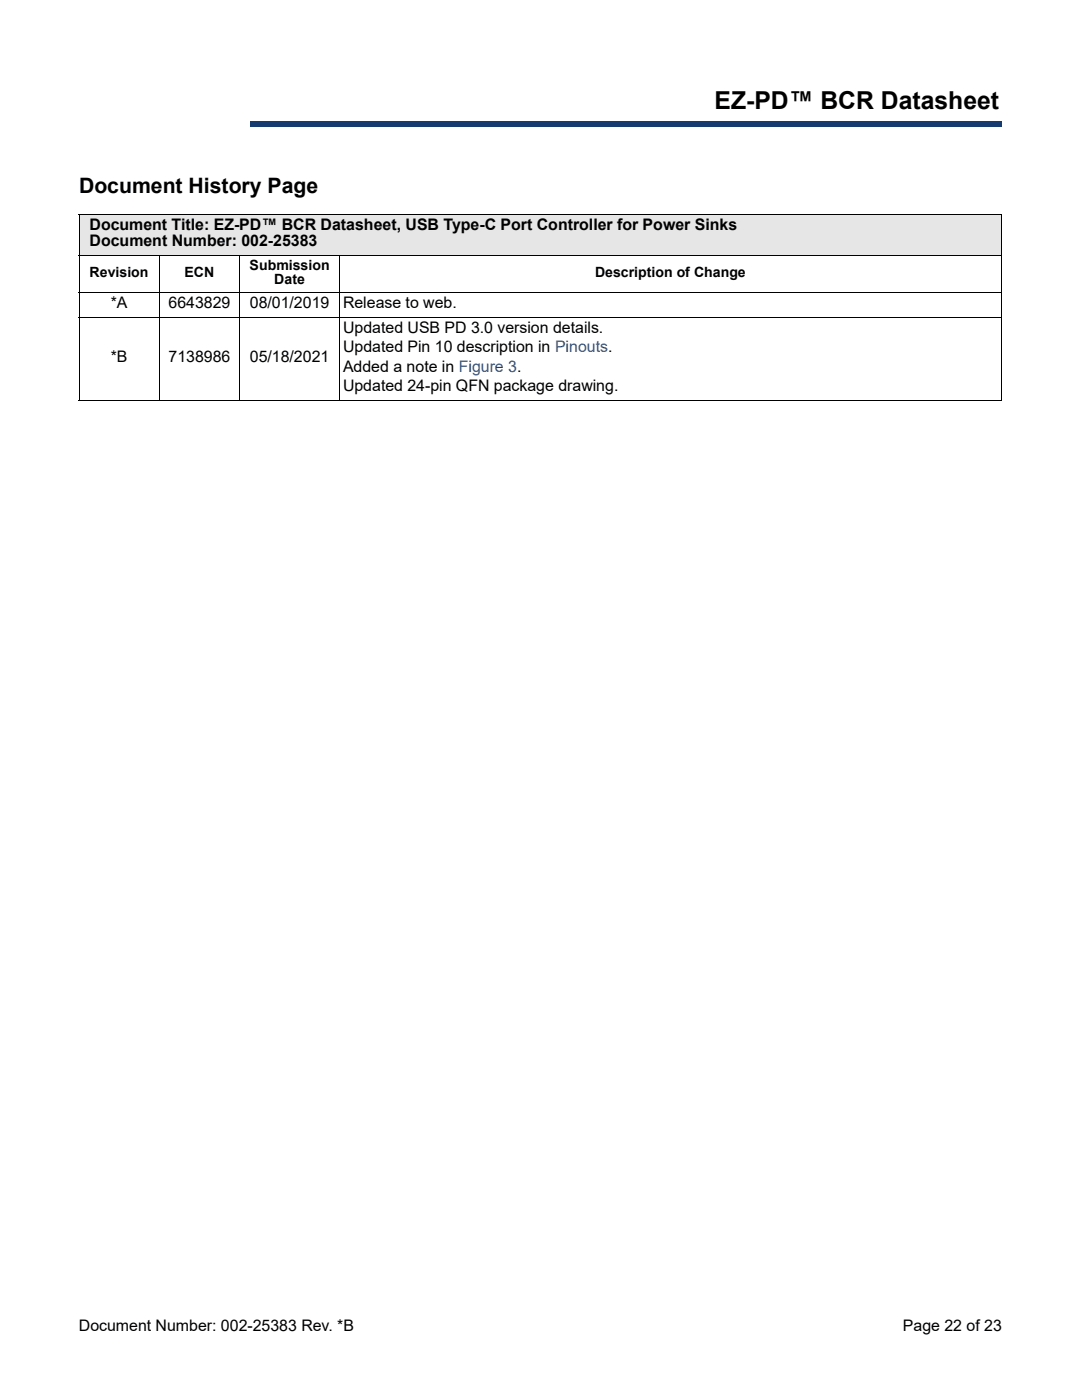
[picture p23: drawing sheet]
<svg xmlns="http://www.w3.org/2000/svg" width="216mm" height="279mm" viewBox="0 0 216 279" stroke-linecap="round" stroke-linejoin="round" font-family="sans-serif">
<defs><g id="words">
<text font-size="4.9" x="142.6" y="21.7">EZ-PD™ BCR Datasheet</text>
<text font-size="4.2" x="15.8" y="38.6">Document History Page</text>
<g font-size="3.2">
<text x="17.9" y="46">Document Title: EZ-PD™ BCR Datasheet, USB Type-C Port Controller for Power Sinks</text>
<text x="17.9" y="49.2">Document Number: 002-25383</text>
<text x="22.1" y="61.5">*A</text>
<text x="33.6" y="61.5">6643829</text>
<text x="49.9" y="61.5">08/01/2019</text>
<text x="68.4" y="61.5">Release to web.</text>
<text x="68.5" y="66.5">Updated USB PD 3.0 version details.</text>
<text x="68.5" y="70.3">Updated Pin 10 description in Pinouts.</text>
<text x="22.1" y="72.3">*B</text>
<text x="33.6" y="72.3">7138986</text>
<text x="49.9" y="72.3">05/18/2021</text>
<text x="68.5" y="74.2">Added a note in Figure 3.</text>
<text x="68.5" y="78.1">Updated 24-pin QFN package drawing.</text>
<text x="15.7" y="265.6">Document Number: 002-25383 Rev. *B</text>
<text x="180.1" y="265.6">Page 22 of 23</text>
</g>
<g font-size="2.8">
<text x="49.8" y="53.9">Submission</text>
<text x="17.9" y="55.3">Revision</text>
<text x="36.8" y="55.3">ECN</text>
<text x="54.7" y="56.7">Date</text>
<text x="118.7" y="55.3">Description of Change</text>
</g>
</g></defs>
<path d="M50 24.3h149.8v1h-149.8z" fill="#163b71"/>
<path d="M50 24.3h149.9" fill="none" stroke="#163b71" stroke-width=".2"/>
<path d="M199.7 24.3h.2v1h-.2z" fill="#163b71"/>
<path d="M49.9 25.3h149.9" fill="none" stroke="#163b71" stroke-width=".2"/>
<path d="M49.9 24.3h.2v1h-.2z" fill="#163b71"/>
<path d="M15.8 42.8h184v8.1h-184z" fill="#e6e6e6"/>
<path d="M15.7 42.8h184.2M15.7 50.9h184.2M15.7 58.4h184.2M15.8 42.9v36.9M31.8 50.8v29.1M47.8 50.8v29.1M67.8 50.8v29.1M199.8 42.9v36.9M15.7 63.3h184.2M15.7 79.9h184.2" fill="none" stroke="#000" stroke-width=".2"/>
<use href="#words"/>
</svg>
